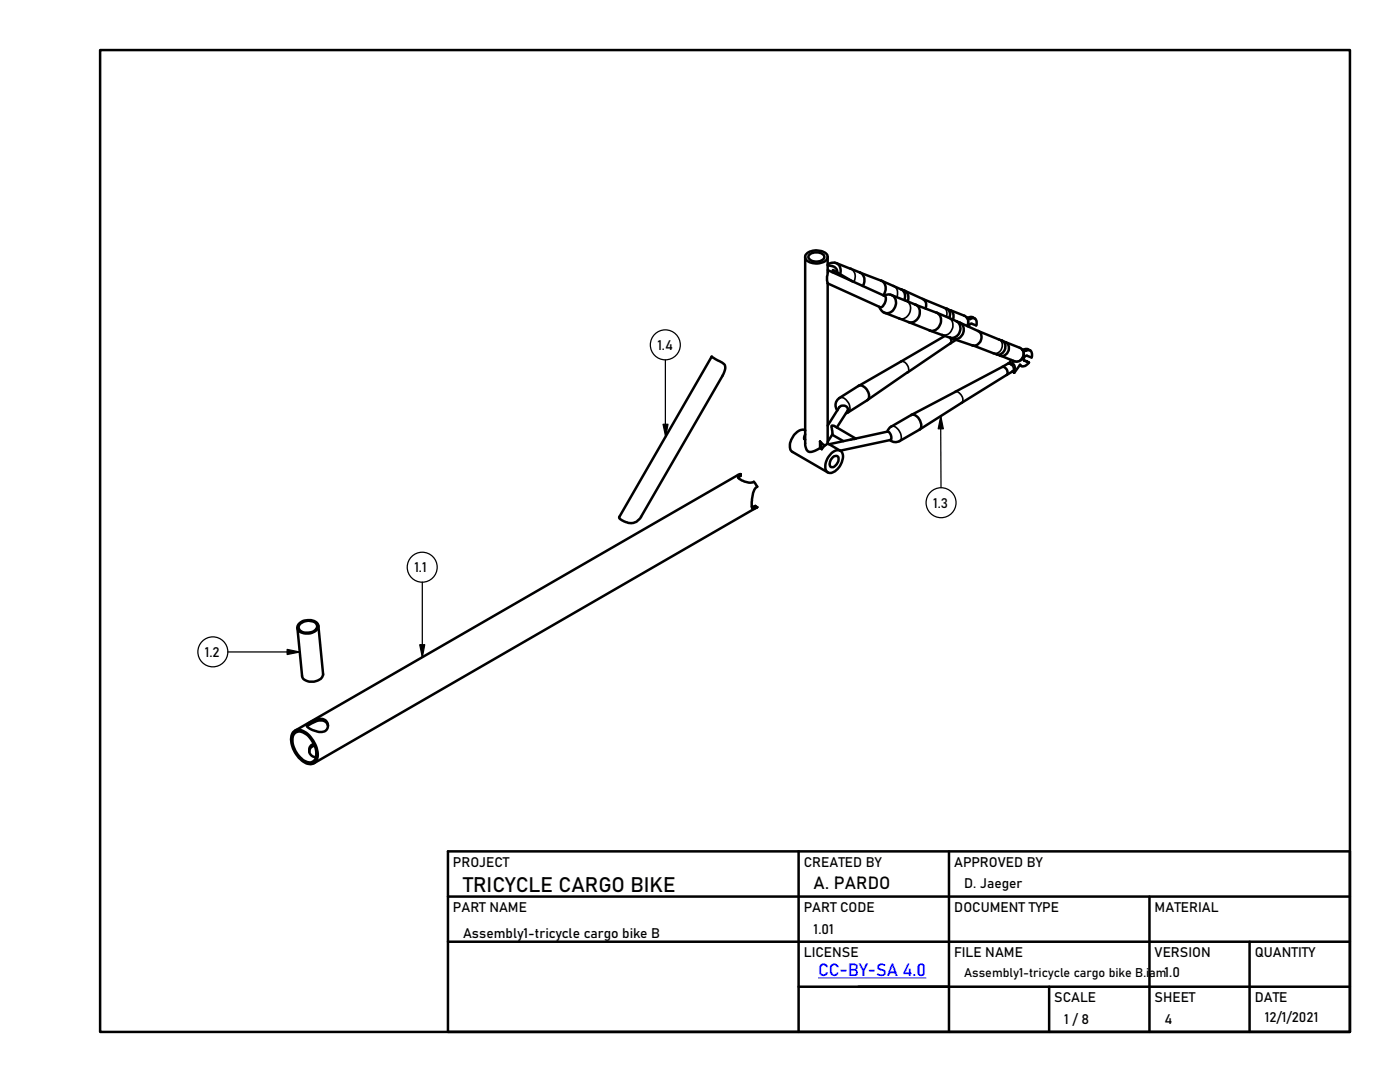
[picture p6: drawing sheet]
<svg xmlns="http://www.w3.org/2000/svg" width="279mm" height="216mm" viewBox="0 0 279 216" stroke-linecap="round" stroke-linejoin="round" font-family="sans-serif">
<defs><g id="words">
<text font-size="4.2" x="92.4" y="178">TRICYCLE CARGO BIKE</text>
<text font-size="3.5" x="162.4" y="177.5">A. PARDO</text>
<text font-size="3.5" fill="#00f" x="163.3" y="194.8">CC-BY-SA 4.0</text>
<g font-size="2.7">
<text x="131.2" y="69.9">1.4</text>
<text x="186.2" y="101.3">1.3</text>
<text x="82.7" y="114.2">1.1</text>
<text x="40.8" y="131.1">1.2</text>
<text x="90.4" y="173">PROJECT</text>
<text x="160.4" y="173">CREATED BY</text>
<text x="190.4" y="173">APPROVED BY</text>
<text x="192.4" y="177.2">D. Jaeger</text>
<text x="90.4" y="181.9">PART NAME</text>
<text x="160.4" y="182">PART CODE</text>
<text x="190.4" y="182">DOCUMENT TYPE</text>
<text x="230.4" y="181.9">MATERIAL</text>
<text x="92.4" y="187.2">Assembly1-tricycle cargo bike B</text>
<text x="160.4" y="190.9">LICENSE</text>
<text x="162.4" y="186.4">1.01</text>
<text x="190.4" y="190.9">FILE NAME</text>
<text x="230.4" y="190.9">VERSION</text>
<text x="250.4" y="190.9">QUANTITY</text>
<text x="210.4" y="199.9">SCALE</text>
<text x="230.4" y="199.9">SHEET</text>
<text x="250.4" y="199.9">DATE</text>
<text x="252.4" y="203.9">12/1/2021</text>
<text x="212.4" y="204.3">1 / 8</text>
<text x="232.4" y="204.3">4</text>
</g>
<text font-size="2.5" x="192.4" y="195">Assembly1-tricycle cargo bike B.iam1.0</text>
</g></defs>
<g fill="none" stroke="#000" stroke-width=".5">
<path d="M20 10h249.4v195.9h-249.4zM160.7 51.3v37.2a1.45 1.45 0 0 0 .8 1.7l1.1-.2 1.1-.6M161.2 50.5a3.2 3.2 0 0 1 3.9 .4 1.27 1.27 0 0 1-1.3 1.6 2.8 2.8 0 0 1-3.1-.9v-.6zM161.6 50.7a2 2 0 0 1 2.9 .5 1.49 1.49 0 0 1-2 1 .92 .92 0 0 1-1-1.3zM165.2 51.3v3a4.1 4.1 0 0 0 0 2.3M165.2 52.9l.9 .2a1.26 1.26 0 0 1 1 1.3M165.2 53.9l11.4 5.2a1.57 1.57 0 0 1-1 2.2M166.1 54.3l.2-.4 3.9 2.3M166.6 52.4a1.61 1.61 0 0 1 1 2.3M166.6 52.4a1.85 1.85 0 0 0-1.4 .4M166.9 52.5l4.8 1.9a1.8 1.8 0 0 1 .5 2.7M171.6 54.4l4.3 1.6"/>
<path d="M177.6 58.8a1.75 1.75 0 0 1 .8 2.9 1.55 1.55 0 0 1-1.6 .8 1.55 1.55 0 0 1-1.3-1.3M177.7 58.8h-.7l-.6 .2M177.9 58.9l4.8 1.9M179.8 57.7a1.71 1.71 0 0 1 1.3 2.5M179.8 57.7a1.57 1.57 0 0 1 .7 2.2M179.8 57.8l-4-1.8a1.88 1.88 0 0 1 .5 2.9M180.5 58l8.4 3.6M184.1 59.6a1.43 1.43 0 0 1 .6 2M142 71.2l1.7 .9a1.35 1.35 0 0 1 .8 2.2l-16.6 28.8a2.61 2.61 0 0 1-4.3 .1l18.4-32M167.5 79.4l3.8-2.4a1.91 1.91 0 0 1 2.1 2v.6l-.3 .2-3.8 2.5M167.5 79.4a1.67 1.67 0 0 0-.4 2.5M175.7 61.3l-10.5-4.8v32"/>
<path d="M176.5 62.4l9 3.5a1.96 1.96 0 0 0 2.2-2.6l-.2-.5-.6-.4M179.8 72.2l-8.4 4.8M181.1 74.3l-8 5.5M182.7 60.8l4.2 1.6M182.7 60.8a1.92 1.92 0 0 1 .7 2.3 1.92 1.92 0 0 1-2.1 1.2M185.5 66l4.1 1.4M186.9 62.4l4 1.7M188.6 67l-8.9 5.2M188.9 61.6a1.37 1.37 0 0 1 .6 1.9M188.9 61.6a1.62 1.62 0 0 1 1.3 1l.1 .7-.2 .5M189.7 61.9l2.7 1.1a1.37 1.37 0 0 1 .6 2.1M189.7 68.5l-8.6 5.8"/>
<path d="M190.3 67.6l3.8 1.3M190.7 78.2l-8.8 4.6M190.8 67.8l-1.1 .7M190.9 64.1a1.83 1.83 0 0 1 .6 2.1 1.83 1.83 0 0 1-1.9 1.2l.3 .5-.2 .6M190.9 64.1l.6 .3M192.9 63.3l.7 .4-.6-.3M193.6 63.7a.84 .84 0 0 1 1.1 0 .84 .84 0 0 1 .2 1l-.1 .2-1.1-.3-.4 .6M194 68.9l4.3 1.6M194.1 63.3l.5 .3M194.1 63.3l-.5-.1-.4 .2M195.2 66a1.6 1.6 0 0 1 .5 1.9 1.6 1.6 0 0 1-1.7 1M195.2 66l4.2 1.7"/>
<path d="M195.2 66l-3.7-1.6a1.77 1.77 0 0 1 .7 2.1 1.77 1.77 0 0 1-2 1.1l-.6-.3M198.9 70.7l.8 .3M199.3 67.7a1.55 1.55 0 0 1 1.3 1.5 1.55 1.55 0 0 1-1.1 1.5l-1.3-.2M200 73.2a1.05 1.05 0 0 1 .9 1.6M200 68l.7 .3M200.7 68.3l2.8 1.1a1.46 1.46 0 0 1 .7 1.8 1.46 1.46 0 0 1-1.7 .9l-2.9-1.2M200.7 68.3a1.5 1.5 0 0 1 .6 1.8 1.5 1.5 0 0 1-1.7 .9M200.9 74.8l-17.4 10.9M201.4 72.5l.9 .3M201.4 72.4l-10.8 5.8M201.8 71.8l-.4 .7M202.1 74.1l-1.2 .7"/>
<path d="M202.1 74.1l.3 .3-.4-.3M202.3 72l-.5 .7M202.3 72.8l.2 .4a.93 .93 0 0 1-.4 .9M203.5 72.9l.3 .1M203.6 72.8l-1.2 1.6M204 69.7l.3 .1M204.3 69.8l.4 .2-.6-.1M204.3 71.9l.6 .2M204.7 70a.79 .79 0 0 1 .9-.1 .79 .79 0 0 1 .4 .9l-.1 .5-.9-.3a.64 .64 0 0 0-.6 1l1 .4-.5-.3M205.2 69.7l.4 .2M205.2 69.7l-.5-.1-.4 .2M205.4 72.3a1.1 1.1 0 0 1-1.8 .5"/>
<path d="M147.8 94.6v.4l-.5 .3M147.8 94.6a.55 .55 0 0 0-.5 .6 .55 .55 0 0 0 .5 .5 3.1 3.1 0 0 0 2.7 .4M147.8 94.6l-.5 .2-88.4 51M150.4 96.1l.7 1M151.1 97.1a4 4 0 0 0-1.1 3.3l.1 .7a.4 .4 0 0 0 .2 .5 .4 .4 0 0 0 .5-.2l.3-.2M160.5 87.6l.2 .1M160.7 85.9a1.67 1.67 0 0 0-2.1 .7 2.84 2.84 0 0 0-.6 3.5l7.2 4.2M160.7 86.6l-.2 1M163.7 88.1a1.2 1.2 0 0 0 1.1 .7l.4-.3M163.7 88.1v1.3l.3 .2M163.7 88.1l.3 1.5M164.7 88.8l-.7 .8"/>
<path d="M165.2 88.5l2.5 1.5M165.9 90.5a1.3 1.3 0 0 1 2.2-.1 3.2 3.2 0 0 1-2.6 4 1.52 1.52 0 0 1-.7-2.2l.5-.9zM166.1 86.7l2.2 1.3M166.1 91.4a.69 .69 0 0 1 1-.4 .69 .69 0 0 1 .2 1 1.26 1.26 0 0 1-1.6 1.1 1.51 1.51 0 0 1 .4-1.7zM166.1 86.7l-.1-1a.51 .51 0 0 1 .1-.8l.4 .1 4.3 2.5M166.1 86.7l-.9 1.4M169.1 82a.93 .93 0 0 0-.5-1 .93 .93 0 0 0-1.1 .3l-2.3 3.6M169.1 82l-2.1 3.3M169.3 82.3l-.5 .2M170.8 87.5l6.4-1.4a1.27 1.27 0 0 1 .5 1.7l-10 2.1M170.8 87.5l-5.4 1.1M177.6 87.8a1.64 1.64 0 0 0 2 .2"/>
<path d="M177.9 85.1l-.5 .4-.3 .6M181.9 82.8a1.88 1.88 0 0 1 2 1.9l-.1 .6-.3 .4-4 2.3M181.9 82.8l-4.1 2.3M150.7 101l.4 .2M150.8 101l-.8 .1M150.8 101l-.7 .3M151 101.3l-88.4 51M151.1 101.2l-.1 .1M59.6 124.5a2.72 2.72 0 0 1 3.8 0 1.32 1.32 0 0 1-1.2 1.8 2.22 2.22 0 0 1-2.9-1zM60 124.4a2.37 2.37 0 0 1 3.2 .1 1.28 1.28 0 0 1-1.4 1.7 1.64 1.64 0 0 1-2.2-1zM63.5 124.9l1 9.6a2.32 2.32 0 0 1-3.3 1.4l-.7-.4-.2-.6-1-9.6M58.5 146.1a1.88 1.88 0 0 1 2.6 .1 5.3 5.3 0 0 1 2.1 5.4 1.65 1.65 0 0 1-2.7 .4 5.4 5.4 0 0 1-2.3-5.5z"/>
<path d="M59 146.2a2.54 2.54 0 0 1 3.1 1.4 4 4 0 0 1 .8 4 1.43 1.43 0 0 1-2.1 .2 5 5 0 0 1-2.3-5zM61.2 144.6a4.4 4.4 0 0 1 3.3-1.1 1.34 1.34 0 0 1 .9 1.7 1.34 1.34 0 0 1-1.7 .9 3.2 3.2 0 0 1-2.5-1.4zM62.7 148.5a1.35 1.35 0 0 0-1 1.5 1.35 1.35 0 0 0 1.4 1.1M62.8 148.8a1.2 1.2 0 0 0-1.1 1.2M65.5 144.8a1.65 1.65 0 0 0-2.6-.8l-1.6 1M89.4 169.9h180v36h-180zM89.4 178.9h180M159.4 169.9v36M189.4 169.9v36M229.4 178.9v27M89.4 187.9h180M159.4 196.9h110"/>
<path d="M209.4 196.9v9M249.4 187.9v18"/>
</g>
<g fill="none" stroke="#000" stroke-width=".33">
<path d="M169.8 53.6a1.82 1.82 0 0 1 .6 2.7M178.3 57.1a1.67 1.67 0 0 1 .7 2.2M167.5 79.4a1.93 1.93 0 0 1 2.1 2.2l-.1 .4-.2 .3M179.7 72.2a1.49 1.49 0 0 1 1.5 2l-.1 .1M180.8 60a1.94 1.94 0 0 1 .8 2.3 1.94 1.94 0 0 1-2.2 1.3M188.3 61.3a1.35 1.35 0 0 1 .6 1.9M189.4 63.4a1.9 1.9 0 0 1 .6 2.2 1.9 1.9 0 0 1-2 1.2M190.7 78.2a1.57 1.57 0 0 1 1.3 2.1l-.1 .1M192.4 63a1.33 1.33 0 0 1 .5 2M199.4 67.7a1.53 1.53 0 0 1 .5 1.9 1.53 1.53 0 0 1-1.7 .9M201.4 72.5l-.2 .1M201.4 72.5a1.07 1.07 0 0 1 .7 1.6"/>
<path d="M203.5 69.4a1.48 1.48 0 0 1 .6 1.8 1.48 1.48 0 0 1-1.6 .9M204.4 72h.1M177.8 85.1a1.58 1.58 0 0 1 1.9 1.3 1.23 1.23 0 0 1-.2 1.6"/>
</g>
<g fill="none" stroke="#000" stroke-width=".25">
<path d="M132.8 71.8l.1 15.4M132.3 84.7h1l-.4 2.5zM187.7 83l.1 14.3M187.8 83l.5 2.6h-1.1zM84.3 116.2v14.9M45.5 130.1h14.3M57.3 129.6l2.5 .5-2.5 .5zM83.8 128.6h1l-.5 2.6z"/>
<circle cx="132.8" cy="68.8" r="2.99"/>
<circle cx="84.3" cy="113.2" r="2.99"/>
<circle cx="187.8" cy="100.3" r="2.99"/>
<circle cx="42.5" cy="130.1" r="2.99"/>
</g>
<path d="M132.3 84.7h1l-.4 2.5zM187.8 83l.5 2.6h-1.1zM57.3 129.6l2.5 .5-2.5 .5zM83.8 128.6h1l-.5 2.6z" fill="#000"/>
<path d="M163.3 195.1h21.6" fill="none" stroke="#00f" stroke-width=".2"/>
<use href="#words"/>
</svg>
